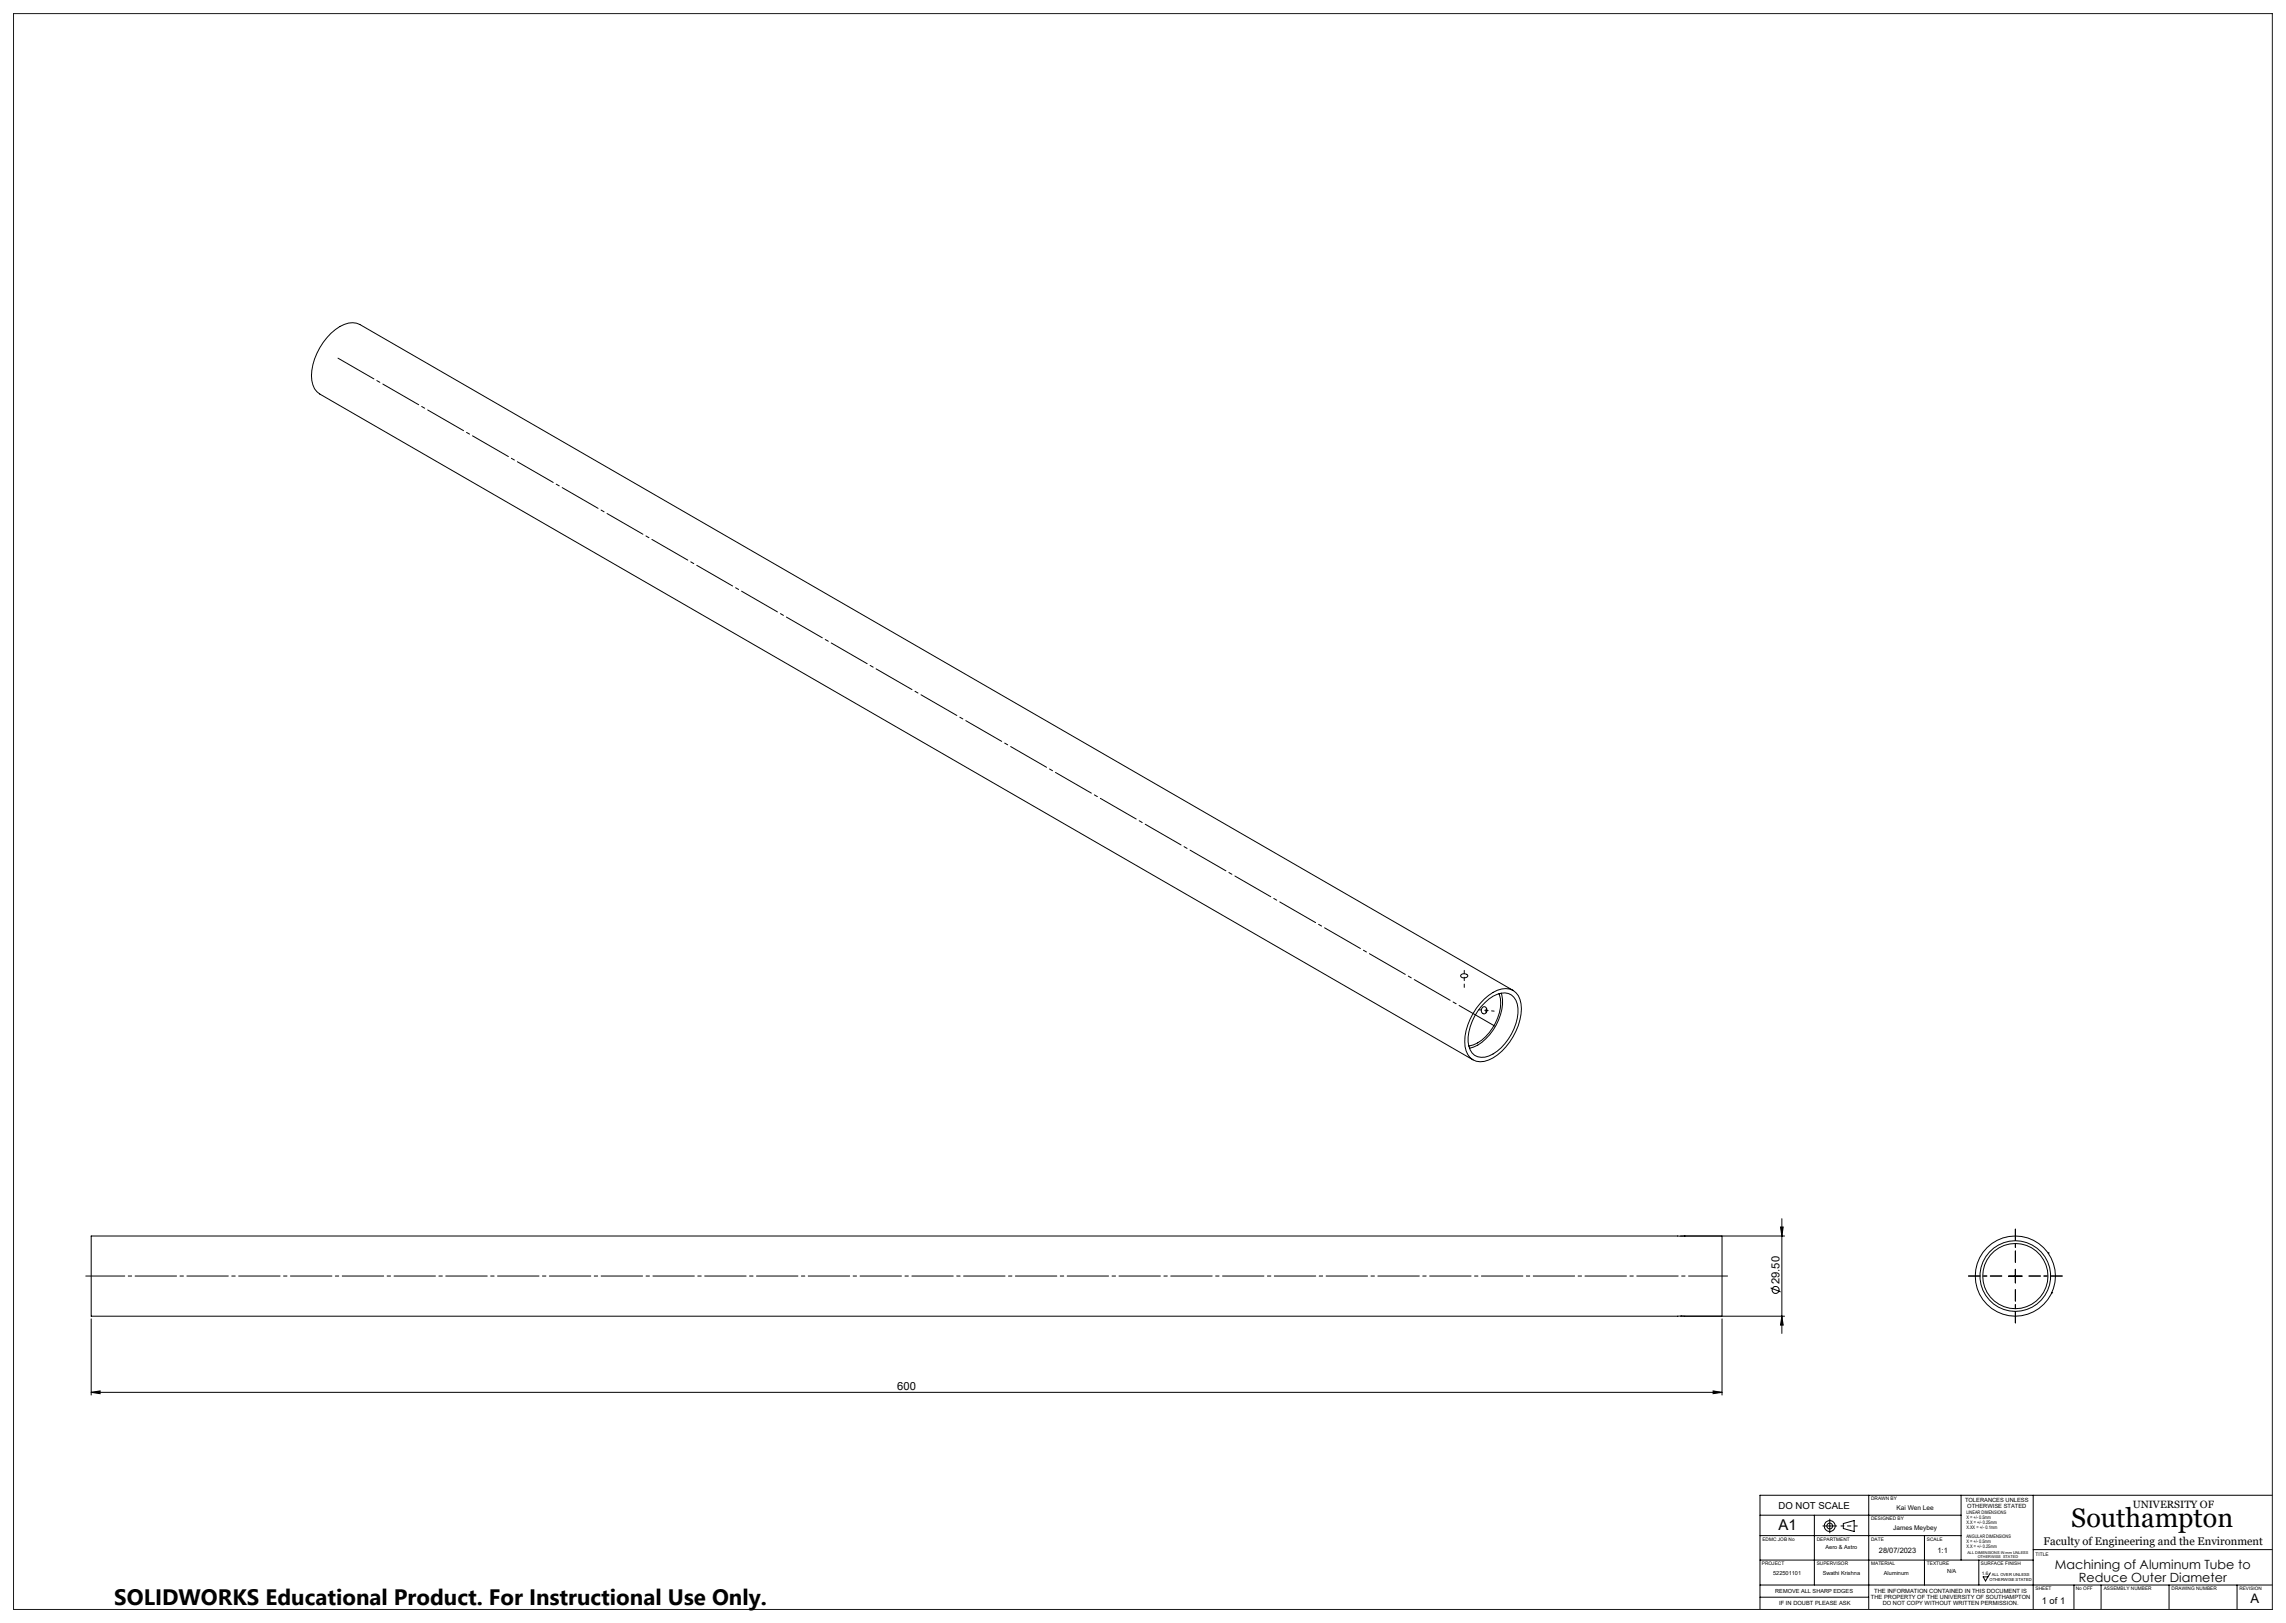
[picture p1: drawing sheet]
<svg xmlns="http://www.w3.org/2000/svg" width="841mm" height="597mm" viewBox="0 0 841 597" stroke-linecap="round" stroke-linejoin="round" font-family="sans-serif">
<defs><g id="words">
<text font-size="9.9" x="762" y="561.8">Southampton</text>
<text font-size="8.2" x="42.1" y="590.3">SOLIDWORKS Educational Product. For Instructional Use Only.</text>
<text font-size="5.5" x="654.3" y="562.9">A1</text>
<text font-size="4.8" x="827.9" y="589.8">A</text>
<g font-size="4.7">
<text x="756" y="577.3">Machining of Aluminum Tube to</text>
<text x="764.8" y="581.8">Reduce Outer Diameter</text>
</g>
<g font-size="4.1">
<text x="654.6" y="472.3" transform="rotate(-90 654.6 472.3)">29.50</text>
<text x="330.1" y="511.2">600</text>
<text x="751.8" y="568.2">Faculty of Engineering and the Environment</text>
</g>
<text font-size="3.9" x="784.6" y="554.8">UNIVERSITY OF</text>
<text font-size="3.5" x="654.3" y="554.9">DO NOT SCALE</text>
<text font-size="3.4" x="751.2" y="589.8">1 of 1</text>
<g font-size="2.7">
<text x="691.2" y="571.1">28/07/2023</text>
<text x="712.8" y="571.1">1:1</text>
</g>
<g font-size="2.4">
<text x="697.7" y="555.4">Kai Wen Lee</text>
<text x="696.5" y="562.7">James Meybey</text>
</g>
<g font-size="2.1">
<text x="722.9" y="552.4">TOLERANCES UNLESS</text>
<text x="723.7" y="554.5">OTHERWISE STATED</text>
<text x="671.6" y="569.9">Aero &amp; Astro</text>
<text x="652.3" y="579.3">522501101</text>
<text x="670.6" y="579.4">Swathi Krishna</text>
<text x="693.1" y="579.2">Aluminum</text>
<text x="716.3" y="578.6">N/A</text>
<text x="653.1" y="586.1">REMOVE ALL SHARP EDGES</text>
<text x="689.5" y="586">THE INFORMATION CONTAINED IN THIS DOCUMENT IS</text>
<text x="654.6" y="590.4">IF IN DOUBT PLEASE ASK</text>
<text x="688.3" y="588.1">THE PROPERTY OF THE UNIVERSITY OF SOUTHAMPTON</text>
<text x="692.7" y="590.2">DO NOT COPY WITHOUT WRITTEN PERMISSION.</text>
</g>
<g font-size="1.8">
<text x="688.4" y="551.9">DRAWN BY</text>
<text x="723.4" y="557.1">LINEAR DIMENSIONS</text>
<text x="688.4" y="559.2">DESIGNED BY</text>
<text x="723.4" y="558.8">X = +/- 0.5mm</text>
<text x="723.4" y="560.6">X.X = +/- 0.25mm</text>
<text x="723.4" y="562.3">X.XX = +/- 0.1mm</text>
<text x="648.4" y="566.7">EDMC JOB No</text>
<text x="668.4" y="566.7">DEPARTMENT</text>
<text x="688.4" y="566.7">DATE</text>
<text x="708.9" y="566.7">SCALE</text>
<text x="723.4" y="565.9">ANGULAR DIMENSIONS</text>
<text x="723.4" y="567.6">X = +/- 0.5mm</text>
<text x="723.4" y="569.4">X.X = +/- 0.25mm</text>
<text x="648.2" y="575.7">PROJECT</text>
<text x="668.4" y="575.7">SUPERVISOR</text>
<text x="688.4" y="575.7">MATERIAL</text>
<text x="708.9" y="575.7">TEXTURE</text>
<text x="728.8" y="575.7">SURFACE FINISH</text>
<text x="748.8" y="572.3">TITLE</text>
<text x="729.1" y="579.3">1.6</text>
<text x="748.9" y="584.9">SHEET</text>
<text x="763.7" y="584.9">No OFF</text>
<text x="774" y="584.9">ASSEMBLY NUMBER</text>
<text x="798.9" y="584.9">DRAWING NUMBER</text>
</g>
<text font-size="1.7" x="823.9" y="584.9">REVISION</text>
<g font-size="1.5">
<text x="732" y="581.7">OTHERWISE STATED</text>
<text x="732.8" y="579.6">ALL OVER UNLESS</text>
</g>
<g font-size="1.4">
<text x="723.8" y="571.7">ALL DIMENSIONS IN mm UNLESS</text>
<text x="727.6" y="573.1">OTHERWISE STATED</text>
</g>
</g></defs>
<g fill="none" stroke="#000" stroke-width=".37">
<path d="M537.5 358.6a1.5 1.5 0 0 1 2.5 .5 1.54 1.54 0 0 1-2.6-.3zM545.3 370.7a1.18 1.18 0 0 1 1.7 .3 1.18 1.18 0 0 1-.4 1.7 1.18 1.18 0 0 1-1.6-.4 1.18 1.18 0 0 1 .3-1.6zM546.1 367.5a10.5 10.5 0 0 1 9.3-3.7 6.7 6.7 0 0 1 4.3 7.3 22.6 22.6 0 0 1-12 18.8 5.9 5.9 0 0 1-8.7-5 22.1 22.1 0 0 1 7.1-17.4zM546.3 368.8a9.3 9.3 0 0 1 8.6-3.4 6.4 6.4 0 0 1 3.5 7.3 19.9 19.9 0 0 1-10.6 15.7 5.1 5.1 0 0 1-7.4-3.6 18.5 18.5 0 0 1 5.9-16zM546.9 371l-.1 1.5M551.5 365.5a14.1 14.1 0 0 1-2.4 12.7 13.4 13.4 0 0 1-8.8 6.6M552.3 365.3a18.1 18.1 0 0 1-5.7 16.8 11.4 11.4 0 0 1-6 3.5M556.6 364.3l-424.2-244.9a8.4 8.4 0 0 0-9 1.8 22.5 22.5 0 0 0-8.7 18.8 6.4 6.4 0 0 0 3 4.9l424.2 244.9M618.2 454.7h38.3M619.8 454.7h-586.3v29.4h586.3M633.5 454.7v29.4M655 451.3h1l-.5 3.4z"/>
<path d="M655.5 448.3v42.2M651.4 473.7l3.7 1.5M738.9 469.4h5M741.4 466.9v5M753.5 460.9h.1M754.8 475.6h.1M33.5 485.1v28M618.2 484.1h38.3M633.5 485.1v28M655.5 484.1l.5 3.3h-1zM33.5 512.2l3.3-.6v1zM33.5 512.2h600"/>
<path d="M630.2 511.6l3.3 .6-3.3 .4zM647.5 557.3h74M667.5 557.3v25.7M687.5 550v42M721.5 550v23.9M748 550v42M836 550h-188.5v42M647.5 573.9h100.5M647.5 564.9h74M678.1 560.4l4-1.1v4l-4-1zM708 564.9v18.1M728 573.9v9.1"/>
<path d="M732.2 578.5l-1.7 3-.9-1.5h1.7M748 570h88M647.5 583h188.5M647.5 587.5h40M763 583v9M773 583v9M798 583v9M823 583v9"/>
<circle cx="653.2" cy="474.5" r="1.29"/>
<circle cx="741.4" cy="469.4" r="13"/>
<circle cx="741.4" cy="469.4" r="12"/>
<circle cx="741.4" cy="469.4" r="14.7"/>
<circle cx="673.1" cy="561.3" r="2.01"/>
<circle cx="673.1" cy="561.3" r="1.07"/>
</g>
<path d="M736.4 469.4h-12.2M741.4 464.4v-12.3M741.4 474.4v12.2M746.4 469.4h12.3" fill="none" stroke="#000" stroke-width=".37" stroke-dasharray="15.2 1.3 1.3 1.3" stroke-dashoffset="11"/>
<path d="M31.5 469.4h604" fill="none" stroke="#000" stroke-width=".37" stroke-dasharray="15.2 1.3 1.3 1.3" stroke-dashoffset=".9"/>
<path d="M123.3 131.1l427.7 247" fill="none" stroke="#000" stroke-width=".37" stroke-dasharray="15.2 1.3 1.3 1.3" stroke-dashoffset="-1.2"/>
<path d="M538.7 363.2v-6.3" fill="none" stroke="#000" stroke-width=".37" stroke-dasharray="15.2 1.3 1.3 1.3" stroke-dashoffset="14"/>
<path d="M544 371.4l5.7 .5" fill="none" stroke="#000" stroke-width=".37" stroke-dasharray="15.2 1.3 1.3 1.3" stroke-dashoffset="14.3"/>
<path d="M677.3 561.3h6" fill="none" stroke="#000" stroke-width=".37" stroke-dasharray="15.2 1.3 1.3 1.3" stroke-dashoffset="14.1"/>
<path d="M673.2 561.3v-2.5M673.2 561.3h-2.6M673.2 563.8v-2.5M673.2 561.3h2.5" fill="none" stroke="#000" stroke-width=".37" stroke-dasharray="15.2 1.3 1.3 1.3"/>
<path d="M5 5h831v587h-831z" fill="none" stroke="#191924" stroke-width=".37"/>
<g fill="#000">
<path d="M655 451.3h1l-.5 3.4zM655.5 484.1l.5 3.3h-1z"/>
<path d="M33.5 512.2l3.3-.6v1zM630.2 511.6l3.3 .6-3.3 .4z"/>
</g>
<use href="#words"/>
</svg>
